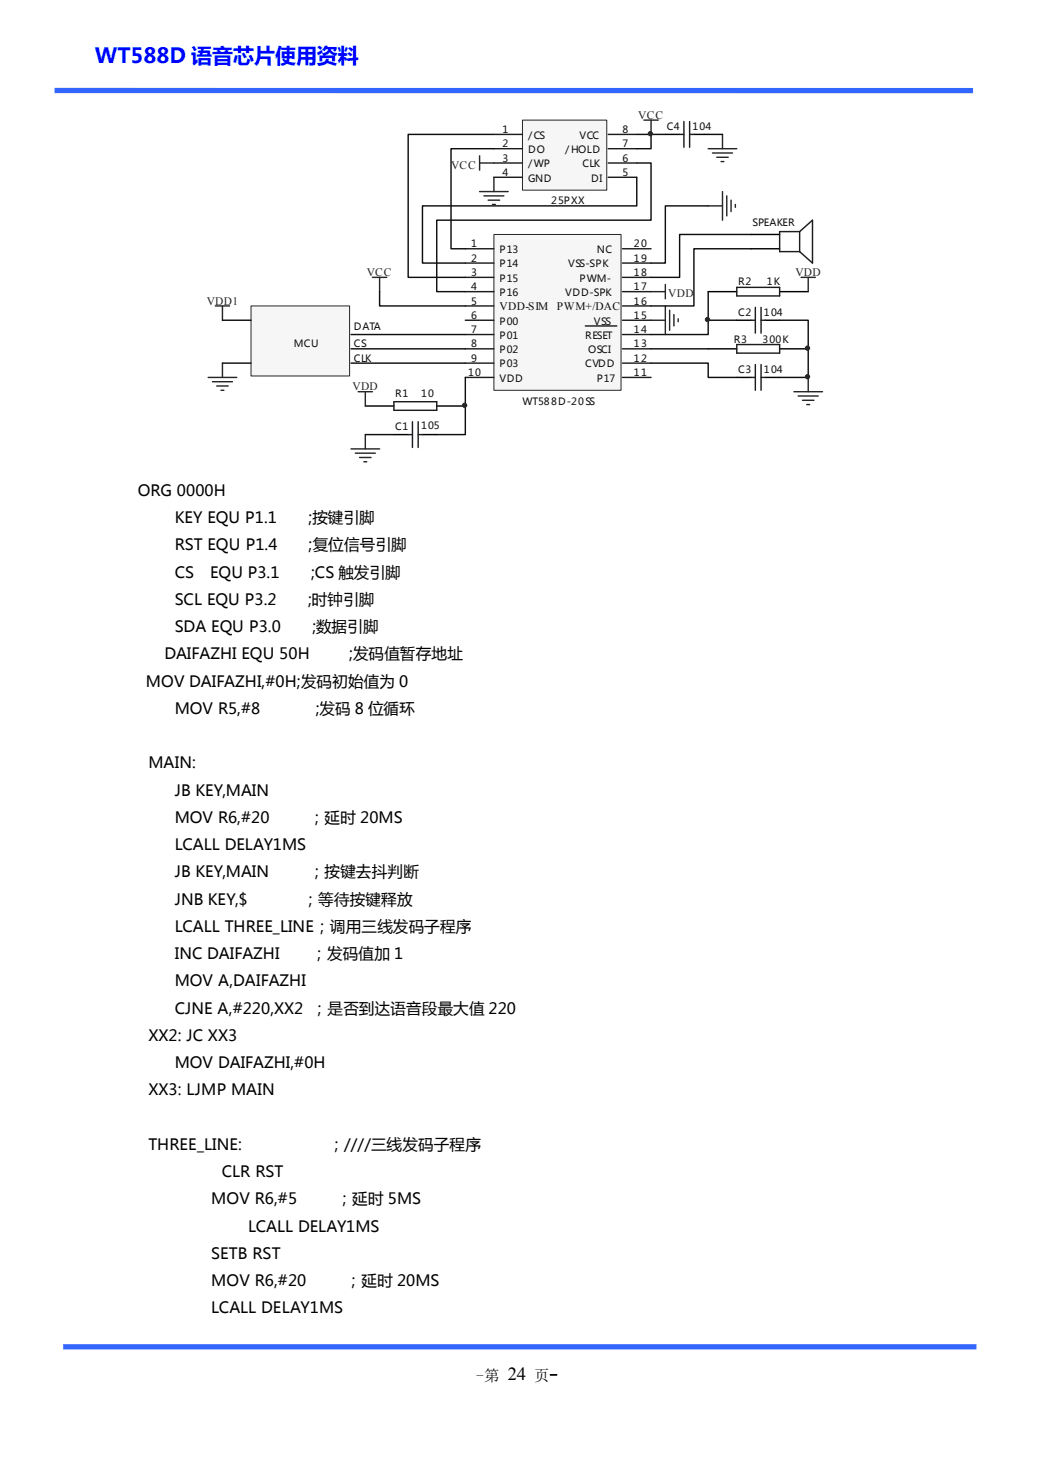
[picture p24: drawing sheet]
<svg xmlns="http://www.w3.org/2000/svg" width="210mm" height="297mm" viewBox="0 0 210 297" stroke-linecap="round" stroke-linejoin="round" font-family="sans-serif">
<defs><g id="words">
<text font-size="4.2" fill="#00f" x="19.1" y="12.8">WT588D 语音芯片使用资料</text>
<text font-size="3.7" x="102.5" y="278.7">24</text>
<g font-size="3.1">
<text x="27.9" y="100.1">ORG 0000H</text>
<text x="35.3" y="105.6">KEY EQU P1.1</text>
<text x="62.3" y="105.6">;按键引脚</text>
<text x="35.3" y="111.1">RST EQU P1.4</text>
<text x="62.3" y="111.1">;复位信号引脚</text>
<text x="35.3" y="116.6">CS</text>
<text x="42.4" y="116.6">EQU P3.1</text>
<text x="62.8" y="116.6">;CS 触发引脚</text>
<text x="35.3" y="122.1">SCL EQU P3.2</text>
<text x="62.2" y="122.1">;时钟引脚</text>
<text x="35.3" y="127.6">SDA EQU P3.0</text>
<text x="63.1" y="127.6">;数据引脚</text>
<text x="33.2" y="133.1">DAIFAZHI EQU 50H</text>
<text x="70.5" y="133.1">;发码值暂存地址</text>
<text x="29.5" y="138.6">MOV DAIFAZHI,#0H;发码初始值为 0</text>
<text x="35.3" y="144.1">MOV R5,#8</text>
<text x="63.8" y="144.1">;发码 8 位循环</text>
<text x="30" y="155.1">MAIN:</text>
<text x="35.3" y="160.6">JB KEY,MAIN</text>
<text x="35.3" y="166.1">MOV R6,#20</text>
<text x="62.4" y="166.1">；延时 20MS</text>
<text x="35.3" y="171.6">LCALL DELAY1MS</text>
<text x="35.3" y="177.1">JB KEY,MAIN</text>
<text x="62.4" y="177.1">；按键去抖判断</text>
<text x="35.3" y="182.6">JNB KEY,$</text>
<text x="61.1" y="182.6">；等待按键释放</text>
<text x="35.3" y="188.1">LCALL THREE_LINE；调用三线发码子程序</text>
<text x="35.3" y="193.7">INC DAIFAZHI</text>
<text x="62.9" y="193.7">；发码值加 1</text>
<text x="35.3" y="199.2">MOV A,DAIFAZHI</text>
<text x="35.3" y="204.7">CJNE A,#220,XX2 ；是否到达语音段最大值 220</text>
<text x="30" y="210.2">XX2: JC XX3</text>
<text x="35.3" y="215.7">MOV DAIFAZHI,#0H</text>
<text x="30" y="221.2">XX3: LJMP MAIN</text>
<text x="30" y="232.2">THREE_LINE:</text>
<text x="66.4" y="232.2">；////三线发码子程序</text>
<text x="44.8" y="237.7">CLR RST</text>
<text x="42.7" y="243.2">MOV R6,#5</text>
<text x="68" y="243.2">；延时 5MS</text>
<text x="50.1" y="248.7">LCALL DELAY1MS</text>
<text x="42.7" y="254.2">SETB RST</text>
<text x="42.7" y="259.7">MOV R6,#20</text>
<text x="69.8" y="259.7">；延时 20MS</text>
<text x="42.7" y="265.2">LCALL DELAY1MS</text>
<text x="96.2" y="278.7">-第</text>
<text x="107.9" y="278.7">页-</text>
</g>
<g font-size="2.3" fill="#262626">
<text x="128.9" y="24">VCC</text>
<text x="91.1" y="34.1">VCC</text>
<text x="74.1" y="55.7">VCC</text>
<text x="160.6" y="55.7">VDD</text>
<text x="41.7" y="61.5">VDD1</text>
<text x="134.9" y="60">VDD</text>
<text x="71.2" y="78.8">VDD</text>
</g>
<g font-size="2.3" fill="#0e0e0e">
<text x="100.9" y="62.6">VDD-SIM</text>
<text x="112.4" y="62.6">PWM+/DAC</text>
</g>
<g font-size="2" fill="#0e0e0e">
<text x="101.5" y="26.8">1</text>
<text x="101.5" y="29.7">2</text>
<text x="106.7" y="28">/CS</text>
<text x="117" y="28">VCC</text>
<text x="125.7" y="29.7">7</text>
<text x="125.7" y="26.8">8</text>
<text x="134.6" y="26.3">C4</text>
<text x="139.8" y="26.3">104</text>
<text x="101.5" y="32.6">3</text>
<text x="101.5" y="35.5">4</text>
<text x="106.7" y="33.8">/WP</text>
<text x="106.7" y="30.9">DO</text>
<text x="114.2" y="30.9">/HOLD</text>
<text x="117.6" y="33.8">CLK</text>
<text x="125.7" y="35.5">5</text>
<text x="125.7" y="32.6">6</text>
<text x="106.7" y="36.7">GND</text>
<text x="111.3" y="41.3">25PXX</text>
<text x="119.4" y="36.7">DI</text>
<text x="152" y="45.6">SPEAKER</text>
<text x="95.1" y="49.9">1</text>
<text x="95.1" y="52.8">2</text>
<text x="100.9" y="54">P14</text>
<text x="100.9" y="51.1">P13</text>
<text x="114.7" y="54">VSS-SPK</text>
<text x="120.5" y="51.1">NC</text>
<text x="128" y="52.8">19</text>
<text x="128" y="49.9">20</text>
<text x="95.1" y="55.7">3</text>
<text x="95.1" y="58.6">4</text>
<text x="100.9" y="59.8">P16</text>
<text x="100.9" y="56.9">P15</text>
<text x="114.2" y="59.8">VDD-SPK</text>
<text x="117" y="56.9">PWM-</text>
<text x="128" y="58.6">17</text>
<text x="128" y="55.7">18</text>
<text x="149.1" y="57.4">R2</text>
<text x="154.8" y="57.4">1K</text>
<text x="95.1" y="61.5">5</text>
<text x="95.1" y="64.4">6</text>
<text x="100.9" y="65.5">P00</text>
<text x="119.9" y="65.5">VSS</text>
<text x="128" y="64.4">15</text>
<text x="128" y="61.5">16</text>
<text x="149.1" y="63.8">C2</text>
<text x="154.3" y="63.8">104</text>
<text x="59.3" y="70.1">MCU</text>
<text x="71.5" y="66.7">DATA</text>
<text x="71.5" y="70.1">CS</text>
<text x="95.1" y="67.3">7</text>
<text x="95.1" y="70.1">8</text>
<text x="100.9" y="71.3">P02</text>
<text x="100.9" y="68.4">P01</text>
<text x="118.2" y="68.4">RESET</text>
<text x="118.8" y="71.3">OSCI</text>
<text x="128" y="70.1">13</text>
<text x="128" y="67.3">14</text>
<text x="148.2" y="69.3">R3</text>
<text x="154" y="69.3">300K</text>
<text x="71.5" y="73">CLK</text>
<text x="94.5" y="75.9">10</text>
<text x="95.1" y="73">9</text>
<text x="100.9" y="77.1">VDD</text>
<text x="100.9" y="74.2">P03</text>
<text x="118.2" y="74.2">CVDD</text>
<text x="120.5" y="77.1">P17</text>
<text x="128" y="75.9">11</text>
<text x="128" y="73">12</text>
<text x="149.1" y="75.3">C3</text>
<text x="154.3" y="75.3">104</text>
<text x="79.8" y="80.2">R1</text>
<text x="85" y="80.2">10</text>
<text x="105.5" y="81.7">WT588D-20SS</text>
<text x="79.8" y="86.9">C1</text>
<text x="85" y="86.6">105</text>
</g>
</g></defs>
<g fill="#36f">
<path d="M11 17.7l185.5 .1v1h-185.5z"/>
<path d="M12.8 271.4h184.4v1.1h-184.4z"/>
</g>
<path d="M99.7 47.3h25.7v31.5h-25.7z" fill-rule="evenodd" fill="#f6f6f6" stroke="#262626" stroke-width=".2"/>
<g fill="none" stroke="#1c1c1c" stroke-width=".29">
<path d="M137.2 27.1h.9M138.1 24.5v5.2M139.3 27.1h.8M139.3 24.5v5.2M94 50.2h5.7M94 53.1h5.7M94 56h5.7M94 58.9h5.7M125.7 50.2h5.8M125.7 53.1h5.8M125.7 56h5.8M125.7 58.9h5.8"/>
<path d="M148.8 58h8.6v1.8h-8.6zM161.5 46.8h-4.1v4h4.1M161.5 46.8l2.6-2.3v8.6l-2.6-2.3M161.5 46.8v4M94 61.8h5.7M94 64.7h5.7M94 67.5h5.7M94 70.4h5.7M94 73.3h5.7M94 76.2h5.7M118.2 65.8h6.3M125.7 61.8h5.8"/>
<path d="M125.7 64.7h5.8M125.7 67.5h5.8M125.7 70.4h5.8M125.7 73.3h5.8M125.7 76.2h5.8M148.8 69.6h8.6v1.7h-8.6zM151.7 64.7h.8M151.7 76.2h.8M152.5 62.1v5.2M152.5 73.6v5.2M153.7 64.7h.8M153.7 76.2h.8"/>
<path d="M153.7 62.1v5.2M153.7 73.6v5.2M79.5 81.1h8.7v1.7h-8.7zM82.4 87.7h.9M83.3 85.2v5.1M84.4 87.7h.9M84.4 85.2v5.1"/>
</g>
<g fill="none" stroke="#000" stroke-width=".29">
<path d="M134.4 27.1h2.8M140.1 27.1h2.9M143 58.9h5.8M151.7 47.3h5.7M151.7 50.2h5.7M157.4 58.9h5.8M143 70.4h5.8M148.8 76.2h2.9M148.8 64.7h2.9M154.5 76.2h2.9M154.5 64.7h2.9M157.4 70.4h5.8"/>
<path d="M73.8 82h5.7M79.5 87.7h2.9M85.3 87.7h2.9M88.2 82h5.8"/>
</g>
<g fill="none" stroke="#0e0e0e" stroke-width=".29">
<path d="M99.7 27.1h-17.3v28.9h11.6M99.7 30h-8.6v20.2h2.9M128.6 35.8v5.8h-43.3v11.5h8.7M128.6 32.9h2.9v11.6h-43.3v14.4h5.8M128.6 27.1h5.8M131.5 27.1v2.9h-2.9M143 27.1h2.9M76.7 58.9v2.9h17.3M143 58.9v5.8h5.8M143 41.6h-8.6v11.5h-2.9M151.7 50.2h-11.6v11.6h-8.6M151.7 47.3h-14.5v8.7h-5.7"/>
<path d="M94 76.2v11.5h-5.8M131.5 73.3h11.5v2.9h5.8M131.5 70.4h11.5M143 64.7v2.8h-11.5M157.4 64.7h5.8v11.5h-5.8M73.8 87.7h5.7"/>
</g>
<g fill="none" stroke="#262626" stroke-width=".29">
<path d="M96.8 31.5v2.9M96.8 32.9h2.9M96.8 38.7h5.8M97.7 39.5h4.1M99.7 35.8v2.9M130 24.3h2.9M131.5 24.3v2.8M143 30h5.8M143.9 30.9h4M144.7 31.8h2.3M145.6 32.6h.6M145.9 27.1v2.9"/>
<path d="M145.9 38.7v5.8M146.8 39.5v4.1M75.2 56h2.9M76.7 56v2.9M98.6 40.4h2.3M99.4 41.3h.6M131.5 58.9h2.9M134.4 57.4v2.9M143 41.6h2.9M147.6 40.4v2.3M148.5 41.3v.6M161.8 56h2.8"/>
<path d="M163.2 56v2.9M72.3 79.1h2.9M73.8 79.1v2.9M131.5 64.7h2.9M134.4 61.8v5.7M135.2 62.6v4.1M136.1 63.5v2.3M136.9 64.4v.5M160.3 79.1h5.8M161.2 80h4M163.2 76.2v2.9M70.9 90.6h5.8"/>
<path d="M71.7 91.5h4.1M72.6 92.4h2.3M73.5 93.2h.6M73.8 87.7v2.9M162 80.8h2.4M162.9 81.7h.6"/>
</g>
<path d="M50.7 61.8h19.9v14.1h-19.9z" fill-rule="evenodd" fill="#f6f6f6" stroke="#262626" stroke-width=".2"/>
<path d="M44.9 73.3h5.8M44.9 64.7h5.8M70.9 73.3h23.1M70.9 70.4h23.1M70.9 67.5h23.1" fill="none" stroke="#0e0e0e" stroke-width=".29"/>
<path d="M42 76.2h5.8M42.9 77.1h4M43.5 61.8h2.9M43.8 77.9h2.3M44.6 78.8h.6M44.9 61.8v2.9M44.9 73.3v2.9" fill="none" stroke="#262626" stroke-width=".29"/>
<g fill="#262626" stroke="#262626" stroke-width=".2">
<circle cx="163.1" cy="70.3" r=".43"/>
<circle cx="131.3" cy="27" r=".43"/>
<circle cx="163.1" cy="76.1" r=".43"/>
<circle cx="142.9" cy="64.5" r=".43"/>
<circle cx="93.8" cy="81.8" r=".43"/>
</g>
<path d="M105.5 24.3h17v14.1h-17z" fill-rule="evenodd" fill="#f6f6f6" stroke="#262626" stroke-width=".2"/>
<path d="M99.7 27.1h5.8M99.7 30h5.8M99.7 32.9h5.8M99.7 35.8h5.8M122.8 27.1h5.8M122.8 30h5.8M122.8 32.9h5.8M122.8 35.8h5.8" fill="none" stroke="#1c1c1c" stroke-width=".29"/>
<use href="#words"/>
</svg>
